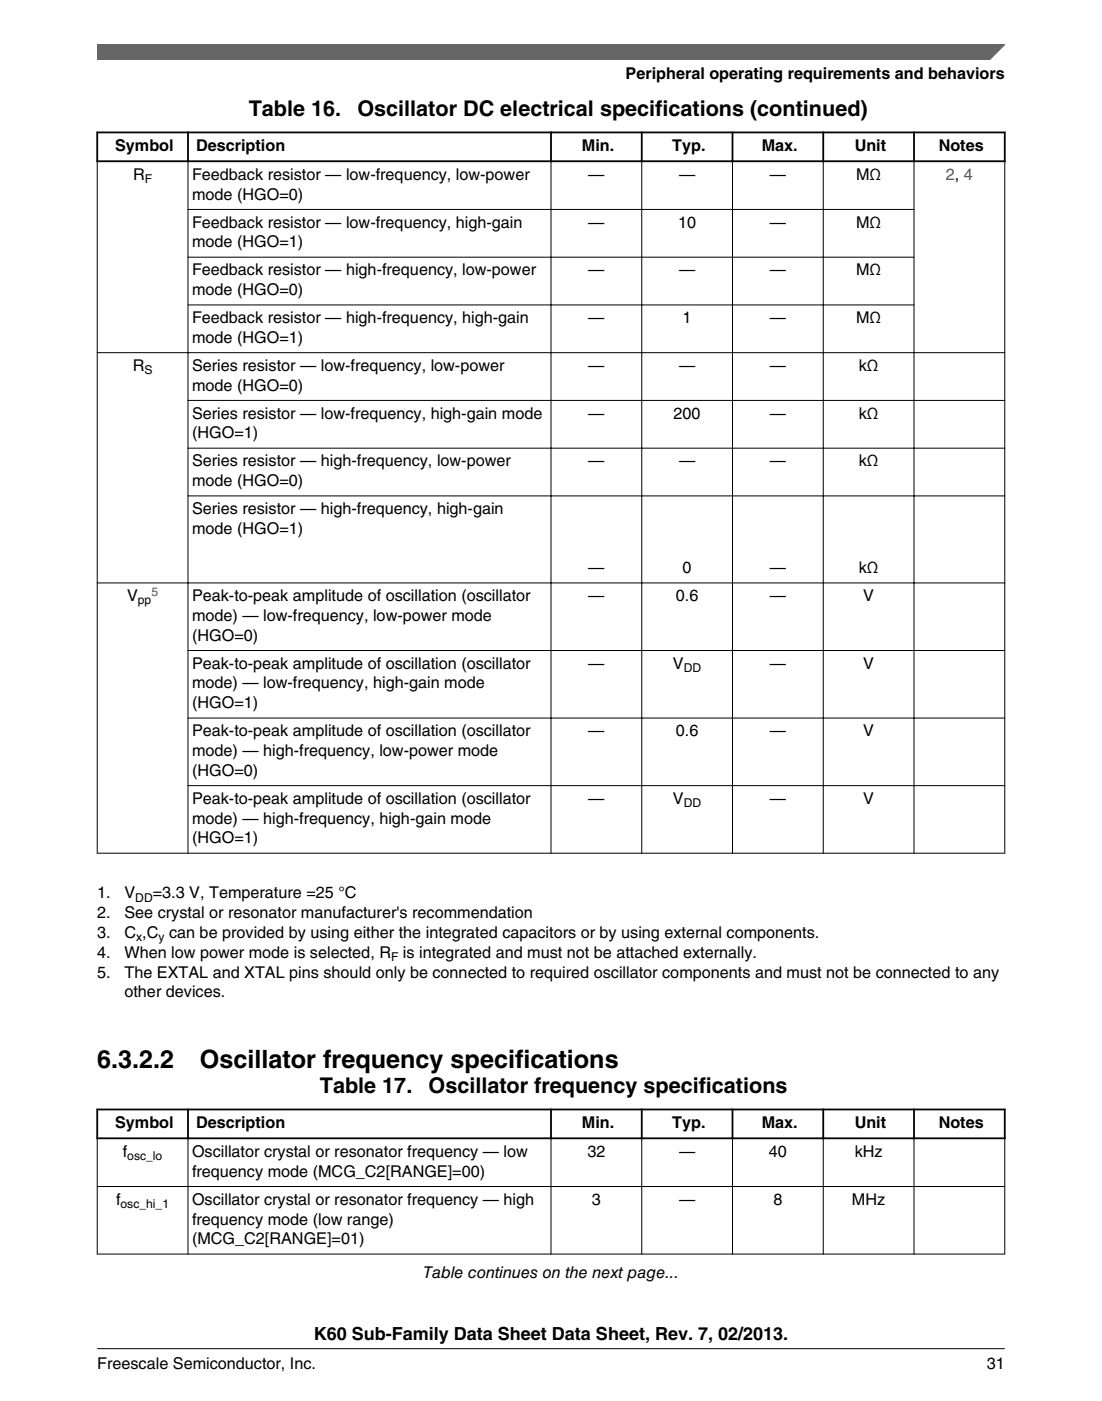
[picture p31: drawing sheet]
<svg xmlns="http://www.w3.org/2000/svg" width="216mm" height="274mm" viewBox="0 0 216 274" stroke-linecap="round" stroke-linejoin="round" font-family="sans-serif">
<defs><g id="words">
<g font-size="4.9">
<text x="19" y="209.2">6.3.2.2</text>
<text x="39.2" y="209.2">Oscillator frequency specifications</text>
</g>
<g font-size="4.2">
<text x="48.7" y="22.6">Table 16.</text>
<text x="70" y="22.6">Oscillator DC electrical specifications (continued)</text>
<text x="62.7" y="214.1">Table 17.</text>
<text x="84" y="214.1">Oscillator frequency specifications</text>
</g>
<text font-size="3.5" x="61.5" y="262.3">K60 Sub-Family Data Sheet Data Sheet, Rev. 7, 02/2013.</text>
<g font-size="3.2">
<text x="122.6" y="15.5">Peripheral operating requirements and behaviors</text>
<text x="22.6" y="29.6">Symbol</text>
<text x="38.4" y="29.6">Description</text>
<text x="114" y="29.6">Min.</text>
<text x="131.7" y="29.6">Typ.</text>
<text x="149.2" y="29.6">Max.</text>
<text x="167.4" y="29.6">Unit</text>
<text x="183.9" y="29.6">Notes</text>
<text x="26.1" y="35.2">R</text>
<text x="37.6" y="35.2">Feedback resistor — low-frequency, low-power</text>
<text x="115.3" y="35.2">—</text>
<text x="133" y="35.2">—</text>
<text x="150.8" y="35.2">—</text>
<text x="167.7" y="35.2">MΩ</text>
<text x="37.6" y="39.1">mode (HGO=0)</text>
<text x="37.6" y="44.6">Feedback resistor — low-frequency, high-gain</text>
<text x="115.3" y="44.6">—</text>
<text x="132.9" y="44.6">10</text>
<text x="150.8" y="44.6">—</text>
<text x="167.7" y="44.6">MΩ</text>
<text x="37.6" y="48.4">mode (HGO=1)</text>
<text x="37.6" y="53.9">Feedback resistor — high-frequency, low-power</text>
<text x="115.3" y="53.9">—</text>
<text x="133" y="53.9">—</text>
<text x="150.8" y="53.9">—</text>
<text x="167.7" y="53.9">MΩ</text>
<text x="37.6" y="57.8">mode (HGO=0)</text>
<text x="37.6" y="63.3">Feedback resistor — high-frequency, high-gain</text>
<text x="115.3" y="63.3">—</text>
<text x="133.7" y="63.3">1</text>
<text x="150.8" y="63.3">—</text>
<text x="167.7" y="63.3">MΩ</text>
<text x="37.6" y="67.1">mode (HGO=1)</text>
<text x="26" y="72.6">R</text>
<text x="37.6" y="72.6">Series resistor — low-frequency, low-power</text>
<text x="37.6" y="76.5">mode (HGO=0)</text>
<text x="115.3" y="72.6">—</text>
<text x="133" y="72.6">—</text>
<text x="150.8" y="72.6">—</text>
<text x="168.2" y="72.6">kΩ</text>
<text x="37.6" y="82">Series resistor — low-frequency, high-gain mode</text>
<text x="115.3" y="82">—</text>
<text x="132" y="82">200</text>
<text x="150.8" y="82">—</text>
<text x="168.2" y="82">kΩ</text>
<text x="37.6" y="85.8">(HGO=1)</text>
<text x="37.6" y="91.3">Series resistor — high-frequency, low-power</text>
<text x="37.6" y="95.2">mode (HGO=0)</text>
<text x="115.3" y="91.3">—</text>
<text x="133" y="91.3">—</text>
<text x="150.8" y="91.3">—</text>
<text x="168.2" y="91.3">kΩ</text>
<text x="37.6" y="100.7">Series resistor — high-frequency, high-gain</text>
<text x="37.6" y="104.5">mode (HGO=1)</text>
<text x="115.3" y="112.2">—</text>
<text x="133.7" y="112.2">0</text>
<text x="150.8" y="112.2">—</text>
<text x="168.2" y="112.2">kΩ</text>
<text x="24.9" y="117.7">V</text>
<text x="37.6" y="117.7">Peak-to-peak amplitude of oscillation (oscillator</text>
<text x="115.3" y="117.7">—</text>
<text x="132.4" y="117.7">0.6</text>
<text x="150.8" y="117.7">—</text>
<text x="169.1" y="117.7">V</text>
<text x="37.6" y="121.6">mode) — low-frequency, low-power mode</text>
<text x="37.6" y="125.5">(HGO=0)</text>
<text x="37.6" y="130.9">Peak-to-peak amplitude of oscillation (oscillator</text>
<text x="115.3" y="130.9">—</text>
<text x="131.8" y="130.9">V</text>
<text x="150.8" y="130.9">—</text>
<text x="169.1" y="130.9">V</text>
<text x="37.6" y="134.8">mode) — low-frequency, high-gain mode</text>
<text x="37.6" y="138.7">(HGO=1)</text>
<text x="37.6" y="144.2">Peak-to-peak amplitude of oscillation (oscillator</text>
<text x="37.6" y="148">mode) — high-frequency, low-power mode</text>
<text x="115.3" y="144.2">—</text>
<text x="132.4" y="144.2">0.6</text>
<text x="150.8" y="144.2">—</text>
<text x="169.1" y="144.2">V</text>
<text x="37.6" y="151.9">(HGO=0)</text>
<text x="37.6" y="157.4">Peak-to-peak amplitude of oscillation (oscillator</text>
<text x="37.6" y="161.3">mode) — high-frequency, high-gain mode</text>
<text x="115.3" y="157.4">—</text>
<text x="131.8" y="157.4">V</text>
<text x="150.8" y="157.4">—</text>
<text x="169.1" y="157.4">V</text>
<text x="37.6" y="165.1">(HGO=1)</text>
<text x="19" y="175.9">1.</text>
<text x="19.1" y="179.8">2.</text>
<text x="24.4" y="175.9">V</text>
<text x="24.4" y="179.8">See crystal or resonator manufacturer's recommendation</text>
<text x="29.9" y="175.9">=3.3 V, Temperature =25 °C</text>
<text x="19.1" y="183.7">3.</text>
<text x="24.4" y="183.7">C ,C can be provided by using either the integrated capacitors or by using external components.</text>
<text x="19.1" y="187.6">4.</text>
<text x="19.1" y="191.4">5.</text>
<text x="24.4" y="187.6">When low power mode is selected, R</text>
<text x="24.4" y="191.4">The EXTAL and XTAL pins should only be connected to required oscillator components and must not be connected to any</text>
<text x="79" y="187.6">is integrated and must not be attached externally.</text>
<text x="24.4" y="195.3">other devices.</text>
<text x="22.6" y="220.9">Symbol</text>
<text x="38.4" y="220.9">Description</text>
<text x="114" y="220.9">Min.</text>
<text x="131.7" y="220.9">Typ.</text>
<text x="149.2" y="220.9">Max.</text>
<text x="167.4" y="220.9">Unit</text>
<text x="183.9" y="220.9">Notes</text>
<text x="24.1" y="226.5">f</text>
<text x="37.6" y="226.5">Oscillator crystal or resonator frequency — low</text>
<text x="115.1" y="226.5">32</text>
<text x="133" y="226.5">—</text>
<text x="150.6" y="226.5">40</text>
<text x="167.4" y="226.5">kHz</text>
<text x="37.6" y="230.4">frequency mode (MCG_C2[RANGE]=00)</text>
<text x="22.7" y="235.9">f</text>
<text x="37.6" y="235.9">Oscillator crystal or resonator frequency — high</text>
<text x="37.6" y="239.8">frequency mode (low range)</text>
<text x="116" y="235.9">3</text>
<text x="133" y="235.9">—</text>
<text x="151.5" y="235.9">8</text>
<text x="166.9" y="235.9">MHz</text>
<text x="37.6" y="243.6">(MCG_C2[RANGE]=01)</text>
<text x="82.9" y="250.2">Table continues on the next page...</text>
<text x="19" y="268">Freescale Semiconductor, Inc.</text>
<text x="193.3" y="268">31</text>
</g>
<text font-size="3.2" fill="#00f" x="185.3" y="35.2">2, 4</text>
<g font-size="2.4">
<text x="28.4" y="35.9">F</text>
<text x="28.3" y="73.3">S</text>
<text x="27" y="118.3">pp</text>
<text x="134" y="131.6">DD</text>
<text x="134" y="158">DD</text>
<text x="26.5" y="176.5">DD</text>
<text x="26.7" y="184.3">x</text>
<text x="31" y="184.3">y</text>
<text x="76.6" y="188.2">F</text>
<text x="24.9" y="227.2">osc_lo</text>
<text x="23.6" y="236.5">osc_hi_1</text>
</g>
<text font-size="2.4" fill="#00f" x="29.7" y="116.6">5</text>
</g></defs>
<path d="M18.9 25.9h178.1M18.9 31.6h178.1M19 25.8v5.9M36.8 25.8v5.9M107.9 25.8v5.9M125.7 25.8v5.9M143.5 25.8v5.9M161.3 25.8v5.9M179.1 25.8v5.9M196.8 25.8v5.9" fill="none" stroke="#000" stroke-width=".35"/>
<g fill="none" stroke="#000" stroke-width=".2">
<path d="M19 31.7v135.4M36.8 31.4v135.7M107.9 31.4v135.7M125.7 31.4v135.7M143.5 31.4v135.7M161.3 31.4v135.7M179.1 31.4v135.7M196.8 31.7v135.4M36.7 41h142.5M36.7 50.4h142.5M36.7 59.7h142.5M19 69.1h177.9"/>
<path d="M36.7 78.4h160.2M36.7 87.8h160.2M36.7 97.1h160.2M196.9 114.1h-177.9M36.7 127.4h160.2M36.7 140.6h160.2M36.7 153.8h160.2M19 167.1h177.9"/>
</g>
<g fill="#fff">
<path d="M19 210.5h177.8v40.8h-177.8z" fill-rule="evenodd"/>
<path d="M19.2 217.4h17.5v5.3h-17.5z" fill-rule="evenodd"/>
<path d="M37 217.4h70.8v5.3h-70.8z" fill-rule="evenodd"/>
<path d="M108.1 217.4h17.5v5.3h-17.5z" fill-rule="evenodd"/>
<path d="M125.9 217.4h17.4v5.3h-17.4z" fill-rule="evenodd"/>
<path d="M143.7 217.4h17.4v5.3h-17.4z" fill-rule="evenodd"/>
<path d="M161.5 217.4h17.4v5.3h-17.4z" fill-rule="evenodd"/>
<path d="M179.2 217.4h17.5v5.3h-17.5z" fill-rule="evenodd"/>
<path d="M19.1 223.1h17.6v9.1h-17.6z" fill-rule="evenodd"/>
<path d="M36.9 223.1h71v9.1h-71z" fill-rule="evenodd"/>
<path d="M108 223.1h17.6v9.1h-17.6z" fill-rule="evenodd"/>
<path d="M125.8 223.1h17.6v9.1h-17.6z" fill-rule="evenodd"/>
<path d="M143.6 223.1h17.6v9.1h-17.6z" fill-rule="evenodd"/>
<path d="M161.4 223.1h17.6v9.1h-17.6z" fill-rule="evenodd"/>
<path d="M179.2 223.1h17.6v9.1h-17.6z" fill-rule="evenodd"/>
<path d="M19.1 232.4h17.6v13.1h-17.6z" fill-rule="evenodd"/>
<path d="M36.9 232.4h71v13.1h-71z" fill-rule="evenodd"/>
<path d="M108 232.4h17.6v13.1h-17.6z" fill-rule="evenodd"/>
<path d="M125.8 232.4h17.6v13.1h-17.6z" fill-rule="evenodd"/>
<path d="M143.6 232.4h17.6v13.1h-17.6z" fill-rule="evenodd"/>
<path d="M161.4 232.4h17.6v13.1h-17.6z" fill-rule="evenodd"/>
<path d="M179.2 232.4h17.6v13.1h-17.6z" fill-rule="evenodd"/>
</g>
<path d="M18.9 217.2h178.1M19 217.1v6M36.8 217.1v6M107.9 217.1v6M125.7 217.1v6M143.5 217.1v6M161.3 217.1v6M179.1 217.1v6M196.8 217.1v6M18.9 222.9h178.1" fill="none" stroke="#000" stroke-width=".35"/>
<path d="M19 232.3h177.9M19 223v22.6M36.8 222.7v22.9M107.9 222.7v22.9M125.7 222.7v22.9M143.5 222.7v22.9M161.3 222.7v22.9M179.1 222.7v22.9M196.8 223v22.6M19 245.6h177.9" fill="none" stroke="#000" stroke-width=".2"/>
<path d="M19 8.7h177.8l-5.6 3h-172.2z" fill="#666"/>
<path d="M19 11.7v-3h177.8l-3 3" fill="none" stroke="#666" stroke-width=".28"/>
<path d="M19 264.1h177.8" fill="none" stroke="#000" stroke-width=".2"/>
<use href="#words"/>
</svg>
